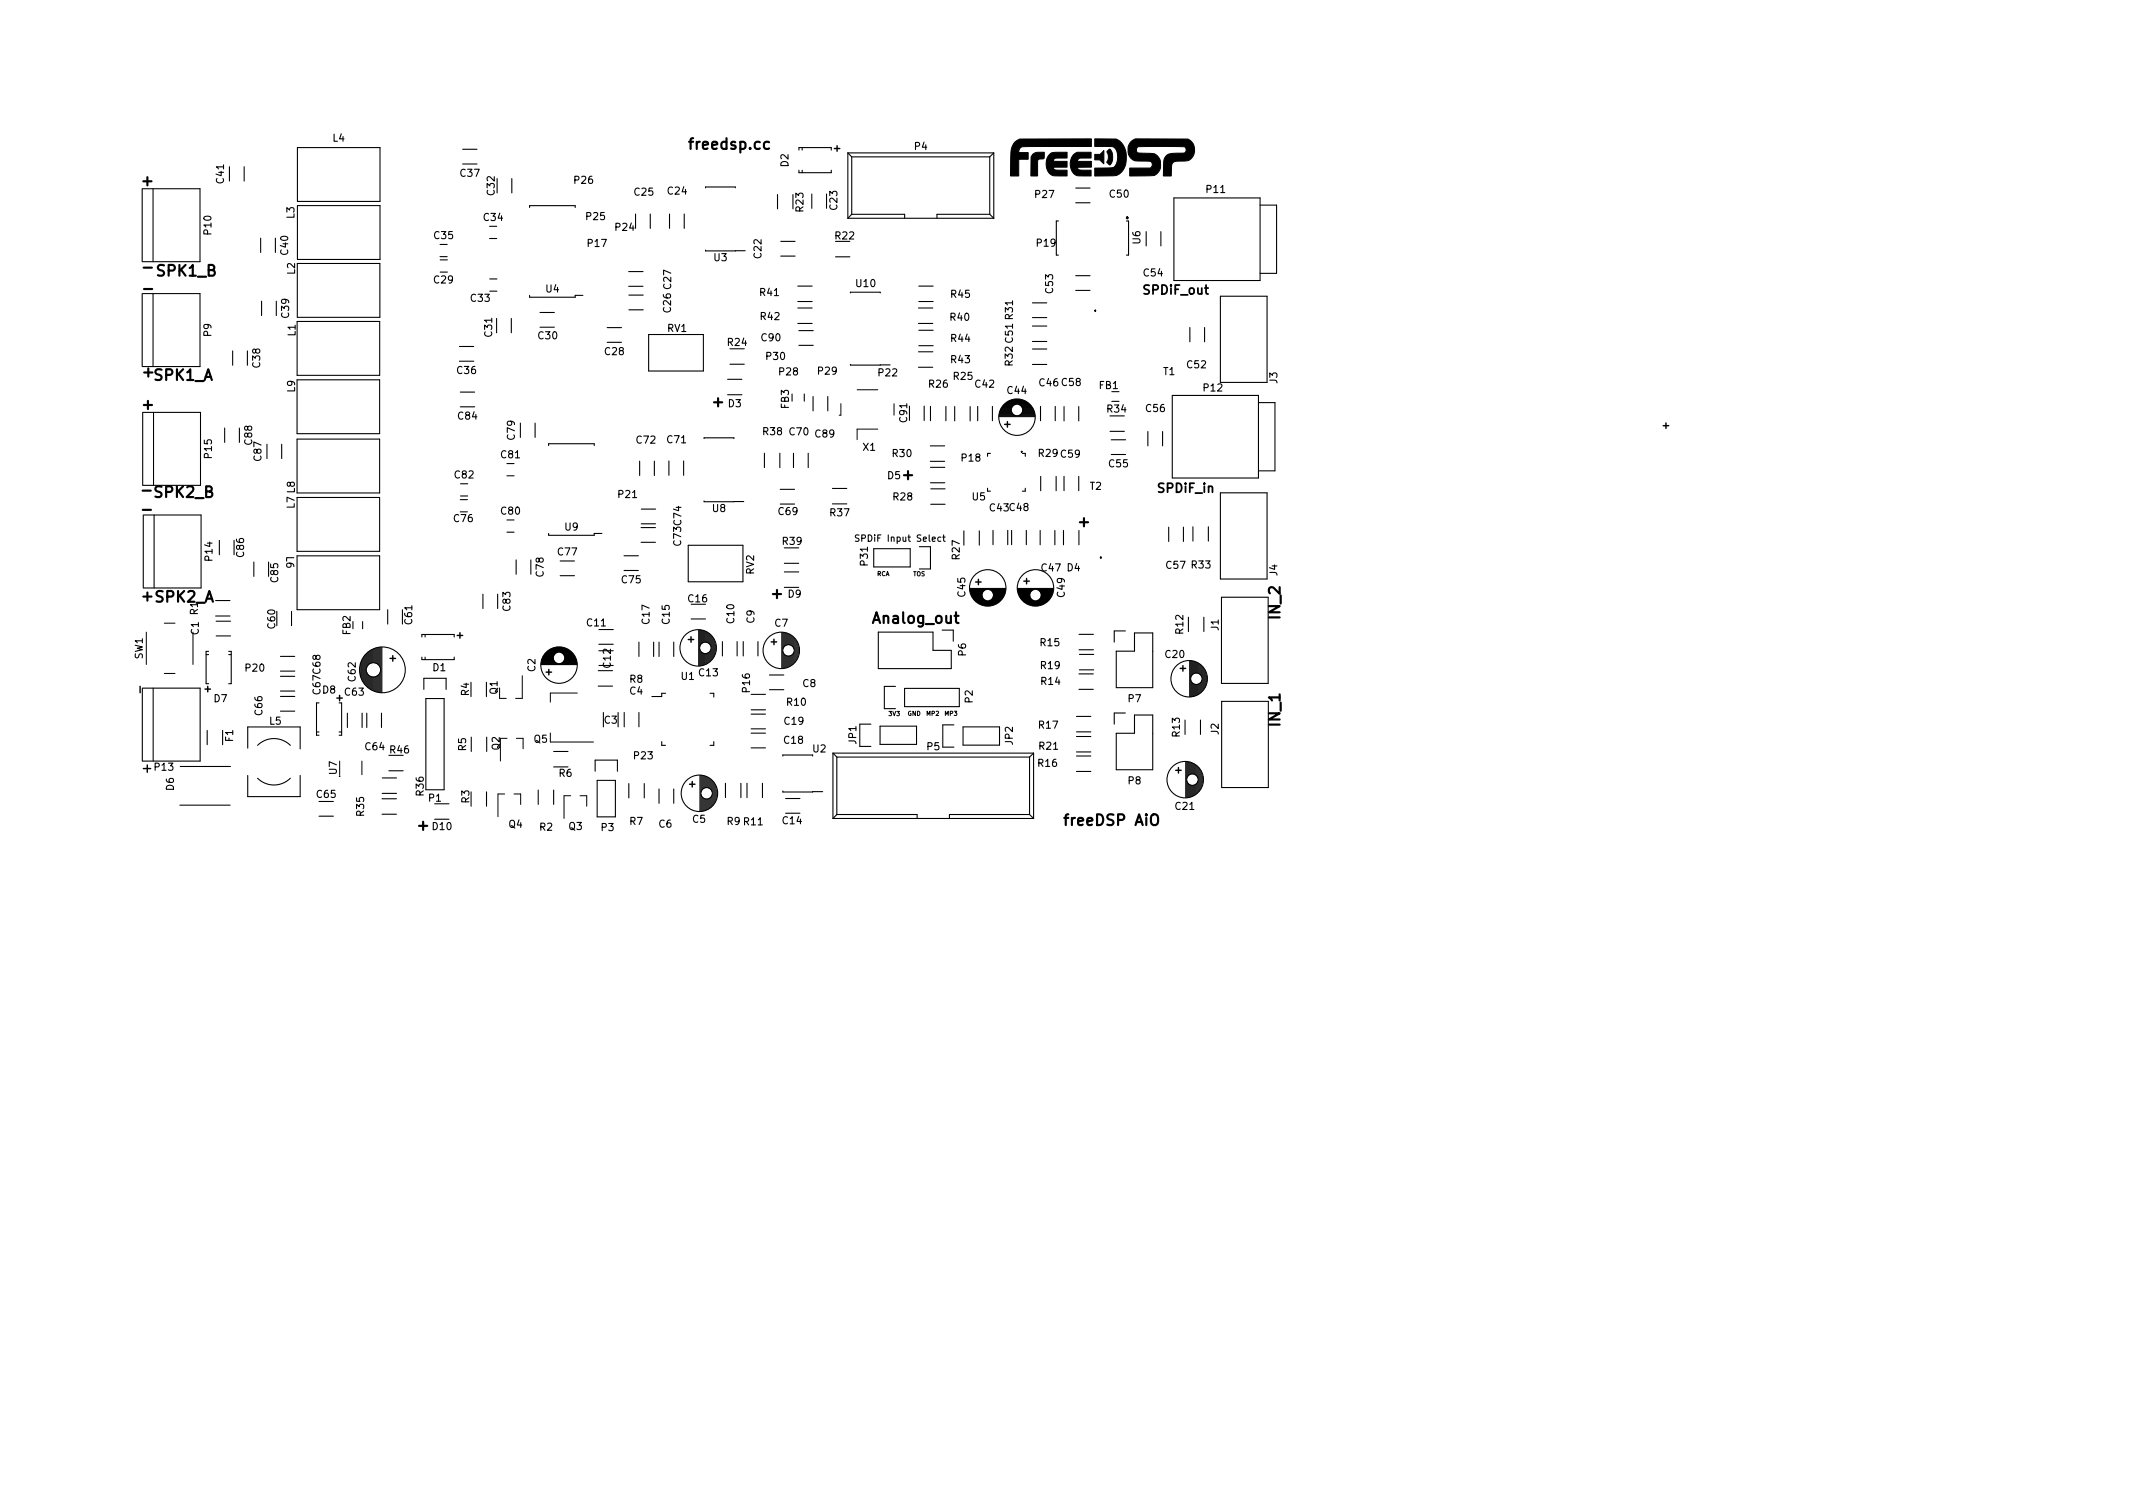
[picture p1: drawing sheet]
<svg xmlns="http://www.w3.org/2000/svg" width="297mm" height="210mm" viewBox="0 0 297 210" stroke-linecap="round" stroke-linejoin="round" font-family="sans-serif">
<defs><g id="words">
<g font-size="2.1">
<text x="96.4" y="20.8">freedsp.cc</text>
<text x="19.9" y="25.9">+</text>
<text x="20.2" y="37.9">-</text>
<text x="20.3" y="40.9">-</text>
<text x="21.9" y="38.5">SPK1_B</text>
<text x="20" y="52.5">+SPK1_A</text>
<text x="20" y="57">+</text>
<text x="99.4" y="56.7">+</text>
<text x="20.1" y="69">- SPK2_B</text>
<text x="20.1" y="71.6">-</text>
<text x="125.8" y="66.8">+</text>
<text x="150.3" y="73.4">+</text>
<text x="19.9" y="83.7">+ SPK2_A</text>
<text x="107.6" y="83.4">+</text>
<text x="121.8" y="86.8">Analog_out</text>
<text x="178.3" y="86.1" transform="rotate(-90 178.3 86.1)">IN_2</text>
<text x="178.3" y="101" transform="rotate(-90 178.3 101)">IN_1</text>
<text x="58.3" y="115.6">+</text>
<text x="148.6" y="115">freeDSP AiO</text>
</g>
<g font-size="1.7">
<text x="156.7" y="30.4">.</text>
<text x="159.3" y="41">SPDiF_out</text>
<text x="152.3" y="43.4">.</text>
<text x="161.3" y="68.6">SPDiF_in</text>
<text x="153.1" y="77.7">.</text>
</g>
<g font-size="1.4">
<text x="46.4" y="19.7">L4</text>
<text x="109.8" y="23.2" transform="rotate(-90 109.8 23.2)">D2</text>
<text x="116.2" y="21.1">+</text>
<text x="127.4" y="20.9">P4</text>
<text x="31.2" y="25.5" transform="rotate(-90 31.2 25.5)">C41</text>
<text x="64.1" y="24.6">C37</text>
<text x="68.9" y="27.1" transform="rotate(-90 68.9 27.1)">C32</text>
<text x="80" y="25.6">P26</text>
<text x="88.4" y="27.2">C25</text>
<text x="93" y="27.1">C24</text>
<text x="111.9" y="29.4" transform="rotate(-90 111.9 29.4)">R23</text>
<text x="116.6" y="29.2" transform="rotate(-90 116.6 29.2)">C23</text>
<text x="144.2" y="27.6">P27</text>
<text x="154.6" y="27.5">C50</text>
<text x="168.1" y="26.9">P11</text>
<text x="29.4" y="32.6" transform="rotate(-90 29.4 32.6)">P10</text>
<text x="40.1" y="35.4" transform="rotate(-90 40.1 35.4)">C40</text>
<text x="41" y="30.4" transform="rotate(-90 41 30.4)">L3</text>
<text x="60.5" y="33.3">C35</text>
<text x="67.4" y="30.8">C34</text>
<text x="81.7" y="30.6">P25</text>
<text x="81.9" y="34.4">P17</text>
<text x="85.8" y="32.1">P24</text>
<text x="106" y="35.9" transform="rotate(-90 106 35.9)">C22</text>
<text x="116.4" y="33.3">R22</text>
<text x="144.4" y="34.3">P19</text>
<text x="158.8" y="34" transform="rotate(-90 158.8 34)">U6</text>
<text x="41.1" y="38.2" transform="rotate(-90 41.1 38.2)">L2</text>
<text x="60.5" y="39.5">C29</text>
<text x="76" y="40.7">U4</text>
<text x="99.4" y="36.4">U3</text>
<text x="105.9" y="41.2">R41</text>
<text x="119.3" y="40">U10</text>
<text x="132.5" y="41.5">R45</text>
<text x="146.6" y="40.8" transform="rotate(-90 146.6 40.8)">C53</text>
<text x="159.3" y="38.5">C54</text>
<text x="29.4" y="46.8" transform="rotate(-90 29.4 46.8)">P9</text>
<text x="40.3" y="44.2" transform="rotate(-90 40.3 44.2)">C39</text>
<text x="41.1" y="46.8" transform="rotate(-90 41.1 46.8)">L1</text>
<text x="65.6" y="42">C33</text>
<text x="68.5" y="46.8" transform="rotate(-90 68.5 46.8)">C31</text>
<text x="75" y="47.2">C30</text>
<text x="92.9" y="46.2">RV1</text>
<text x="93.4" y="43.5" transform="rotate(-90 93.4 43.5)">C26 C27</text>
<text x="106" y="44.6">R42</text>
<text x="106.1" y="47.5">C90</text>
<text x="132.4" y="44.7">R40</text>
<text x="132.5" y="47.6">R44</text>
<text x="36.2" y="51.1" transform="rotate(-90 36.2 51.1)">C38</text>
<text x="63.7" y="52.1">C36</text>
<text x="84.3" y="49.4">C28</text>
<text x="101.4" y="48.2">R24</text>
<text x="106.8" y="50.1">P30</text>
<text x="108.6" y="52.3">P28</text>
<text x="114" y="52.2">P29</text>
<text x="122.4" y="52.4">P22</text>
<text x="129.4" y="54">R26</text>
<text x="132.5" y="50.6">R43</text>
<text x="132.8" y="52.9">R25</text>
<text x="135.8" y="54">C42</text>
<text x="141" y="50.9" transform="rotate(-90 141 50.9)">R32 C51 R31</text>
<text x="144.8" y="53.8">C46 C58</text>
<text x="162" y="52.2">T1</text>
<text x="165.3" y="51.3">C52</text>
<text x="177.9" y="53.4" transform="rotate(-90 177.9 53.4)">J3</text>
<text x="41.1" y="54.6" transform="rotate(-90 41.1 54.6)">L9</text>
<text x="63.8" y="58.4">C84</text>
<text x="101.4" y="56.7">D3</text>
<text x="109.9" y="56.9" transform="rotate(-90 109.9 56.9)">FB3</text>
<text x="126.3" y="58.8" transform="rotate(-90 126.3 58.8)">C91</text>
<text x="139.9" y="59.5">+</text>
<text x="140.3" y="54.9">C44</text>
<text x="153.1" y="54.2">FB1</text>
<text x="154.2" y="57.4">R34</text>
<text x="159.6" y="57.4">C56</text>
<text x="167.7" y="54.5">P12</text>
<text x="231.6" y="59.7">+</text>
<text x="29.5" y="63.7" transform="rotate(-90 29.5 63.7)">P15</text>
<text x="35.1" y="61.9" transform="rotate(-90 35.1 61.9)">C88</text>
<text x="36.4" y="64.1" transform="rotate(-90 36.4 64.1)">C87</text>
<text x="69.8" y="63.8">C81</text>
<text x="71.7" y="61.2" transform="rotate(-90 71.7 61.2)">C79</text>
<text x="88.7" y="61.8">C72</text>
<text x="92.9" y="61.7">C71</text>
<text x="106.3" y="60.6">R38</text>
<text x="110" y="60.6">C70</text>
<text x="113.6" y="60.9">C89</text>
<text x="120.2" y="62.8">X1</text>
<text x="124.3" y="63.6">R30</text>
<text x="134" y="64.3">P18</text>
<text x="144.7" y="63.6">R29 C59</text>
<text x="154.5" y="65.1">C55</text>
<text x="41" y="70.8" transform="rotate(-90 41 70.8)">L7 L8</text>
<text x="63.4" y="66.6">C82</text>
<text x="69.8" y="71.7">C80</text>
<text x="86.2" y="69.3">P21</text>
<text x="99.2" y="71.3">U8</text>
<text x="108.4" y="71.7">C69</text>
<text x="115.6" y="71.9">R37</text>
<text x="123.6" y="66.7">D5</text>
<text x="124.4" y="69.7">R28</text>
<text x="135.4" y="69.7">U5</text>
<text x="137.9" y="71.2">C43C48</text>
<text x="151.8" y="68.2">T2</text>
<text x="34" y="77.5" transform="rotate(-90 34 77.5)">C86</text>
<text x="39.9" y="77.5" transform="rotate(90 39.9 77.5)">L6</text>
<text x="63.2" y="72.7">C76</text>
<text x="77.7" y="77.3">C77</text>
<text x="78.7" y="73.9">U9</text>
<text x="94.9" y="75.9" transform="rotate(-90 94.9 75.9)">C73 C74</text>
<text x="109" y="75.9">R39</text>
<text x="133.6" y="77.9" transform="rotate(-90 133.6 77.9)">R27</text>
<text x="29.6" y="78" transform="rotate(-90 29.6 78)">P14</text>
<text x="38.7" y="81" transform="rotate(-90 38.7 81)">C85</text>
<text x="75.7" y="80.2" transform="rotate(-90 75.7 80.2)">C78</text>
<text x="86.6" y="81.2">C75</text>
<text x="95.9" y="83.9">C16</text>
<text x="105" y="80" transform="rotate(-90 105 80)">RV2</text>
<text x="109.8" y="83.2">D9</text>
<text x="120.8" y="78.7" transform="rotate(-90 120.8 78.7)">P31</text>
<text x="134.4" y="83" transform="rotate(-90 134.4 83)">C45</text>
<text x="135.8" y="81.5">+</text>
<text x="142.6" y="81.3">+</text>
<text x="145.1" y="79.6">C47</text>
<text x="148.3" y="83.1" transform="rotate(-90 148.3 83.1)">C49</text>
<text x="148.6" y="79.5">D4</text>
<text x="162.4" y="79.2">C57 R33</text>
<text x="177.9" y="80.1" transform="rotate(-90 177.9 80.1)">J4</text>
<text x="27.6" y="85.6" transform="rotate(-90 27.6 85.6)">R1</text>
<text x="27.7" y="88.4" transform="rotate(-90 27.7 88.4)">C1</text>
<text x="38.3" y="87.5" transform="rotate(-90 38.3 87.5)">C60</text>
<text x="48.8" y="88.4" transform="rotate(-90 48.8 88.4)">FB2</text>
<text x="57.4" y="86.9" transform="rotate(-90 57.4 86.9)">C61</text>
<text x="63.6" y="88.9">+</text>
<text x="71.1" y="85" transform="rotate(-90 71.1 85)">C83</text>
<text x="81.8" y="87.2">C11</text>
<text x="90.5" y="86.8" transform="rotate(-90 90.5 86.8)">C17</text>
<text x="93.3" y="86.8" transform="rotate(-90 93.3 86.8)">C15</text>
<text x="95.8" y="89.5">+</text>
<text x="102.3" y="86.7" transform="rotate(-90 102.3 86.7)">C10</text>
<text x="105.1" y="86.8" transform="rotate(-90 105.1 86.8)">C9</text>
<text x="107.4" y="89.8">+</text>
<text x="107.9" y="87.3">C7</text>
<text x="144.9" y="90">R15</text>
<text x="164.8" y="88.2" transform="rotate(-90 164.8 88.2)">R12</text>
<text x="169.7" y="87.8" transform="rotate(-90 169.7 87.8)">J1</text>
<text x="19.9" y="91.8" transform="rotate(-90 19.9 91.8)">SW1</text>
<text x="34.2" y="93.5">P20</text>
<text x="49.5" y="94.8" transform="rotate(-90 49.5 94.8)">C62</text>
<text x="54.3" y="92.1">+</text>
<text x="60.3" y="93.4">D1</text>
<text x="74.6" y="93.5" transform="rotate(-90 74.6 93.5)">C2</text>
<text x="76" y="94">+</text>
<text x="85.1" y="92.9" transform="rotate(-90 85.1 92.9)">C12</text>
<text x="87.7" y="95.1">R8</text>
<text x="94.9" y="94.7">U1</text>
<text x="97.4" y="94.2">C13</text>
<text x="111.8" y="95.7">C8</text>
<text x="134.5" y="91.3" transform="rotate(-90 134.5 91.3)">P6</text>
<text x="145" y="93.2">R19</text>
<text x="145" y="95.4">R14</text>
<text x="162.3" y="91.6">C20</text>
<text x="164.3" y="93.5">+</text>
<text x="28.5" y="96.4">+</text>
<text x="29.8" y="97.8">D7</text>
<text x="36.5" y="99.5" transform="rotate(-90 36.5 99.5)">C66</text>
<text x="37.5" y="100.9">L5</text>
<text x="44.6" y="96.6" transform="rotate(-90 44.6 96.6)">C67 C68</text>
<text x="44.9" y="96.6">D8</text>
<text x="46.9" y="97.6">+</text>
<text x="48.1" y="96.9">C63</text>
<text x="65.3" y="96.9" transform="rotate(-90 65.3 96.9)">R4</text>
<text x="69.3" y="96.7" transform="rotate(-90 69.3 96.7)">Q1</text>
<text x="84.2" y="100.8">C3</text>
<text x="87.7" y="96.7">C4</text>
<text x="104.4" y="96.3" transform="rotate(-90 104.4 96.3)">P16</text>
<text x="109.3" y="100.9">C19</text>
<text x="109.6" y="98.3">R10</text>
<text x="135.5" y="97.8" transform="rotate(-90 135.5 97.8)">P2</text>
<text x="144.7" y="101.5">R17</text>
<text x="157.1" y="97.8">P7</text>
<text x="21.6" y="107.3">P13</text>
<text x="32.5" y="103.2" transform="rotate(-90 32.5 103.2)">F1</text>
<text x="46.9" y="107.8" transform="rotate(-90 46.9 107.8)">U7</text>
<text x="50.9" y="104.5">C64</text>
<text x="54.4" y="104.9">R46</text>
<text x="64.9" y="104.5" transform="rotate(-90 64.9 104.5)">R5</text>
<text x="69.6" y="104.4" transform="rotate(-90 69.6 104.4)">Q2</text>
<text x="74.4" y="103.4">Q5</text>
<text x="88.3" y="105.7">P23</text>
<text x="109.2" y="103.6">C18</text>
<text x="113.2" y="104.8">U2</text>
<text x="119.2" y="103.6" transform="rotate(-90 119.2 103.6)">JP1</text>
<text x="129.1" y="104.5">P5</text>
<text x="141" y="103.7" transform="rotate(-90 141 103.7)">JP2</text>
<text x="144.6" y="106.8">R16</text>
<text x="144.8" y="104.4">R21</text>
<text x="163.7" y="107.7">+</text>
<text x="164.3" y="102.5" transform="rotate(-90 164.3 102.5)">R13</text>
<text x="169.7" y="102.3" transform="rotate(-90 169.7 102.3)">J2</text>
<text x="24.2" y="110.1" transform="rotate(-90 24.2 110.1)">D6</text>
<text x="44.1" y="111.1">C65</text>
<text x="50.7" y="113.6" transform="rotate(-90 50.7 113.6)">R35</text>
<text x="59" y="110.8" transform="rotate(-90 59 110.8)">R36</text>
<text x="59.7" y="111.6">P1</text>
<text x="65.4" y="111.8" transform="rotate(-90 65.4 111.8)">R3</text>
<text x="77.9" y="108.2">R6</text>
<text x="96" y="109.6">+</text>
<text x="157.1" y="109.2">P8</text>
<text x="163.7" y="112.8">C21</text>
<text x="60.3" y="115.6">D10</text>
<text x="70.9" y="115.3">Q4</text>
<text x="75.2" y="115.7">R2</text>
<text x="79.2" y="115.6">Q3</text>
<text x="83.7" y="115.7">P3</text>
<text x="87.7" y="114.9">R7</text>
<text x="91.8" y="115.2">C6</text>
<text x="96.5" y="114.6">C5</text>
<text x="101.3" y="114.9">R9 R11</text>
<text x="109" y="114.8">C14</text>
</g>
<text font-size="1.3" x="119.8" y="75.4">SPDiF Input Select</text>
<text font-size="1.1" x="142.1" y="63">.</text>
<g font-size=".8">
<text x="122.1" y="80.2">RCA</text>
<text x="127.1" y="80.2">TOS</text>
<text x="123.8" y="99.7">3V3</text>
<text x="126.4" y="99.7">GND</text>
<text x="129" y="99.7">MP2</text>
<text x="131.6" y="99.7">MP3</text>
</g>
</g></defs>
<g fill="none" stroke="#000" stroke-width=".15">
<path d="M19.8 26.3v10.1M19.9 26.3h8v10.1h-8M21.3 26.3v10.1M32 23.2v2M34 23.2v2M36.3 33.2v2M38.4 33.2v2M41.4 36.7h11.5v7.5h-11.5zM41.4 20.5h11.5v7.5h-11.5zM41.4 28.6h11.5v7.5h-11.5zM61.3 34h1M61.3 35.7h1"/>
<path d="M61.3 36.2h1M61.3 37.9h1M64.4 22.8h2M64.4 20.8h2M68.2 31.5h1M68.2 33.2h1M68.2 38.8h1M71.3 24.9v2M73.8 28.9v-.3h6.3v.3M87.6 39.9h2M87.6 37.8h2M88.5 29.8v2"/>
<path d="M90.6 29.8v2M93.2 29.8v2M95.3 29.8v2M98.3 26.2v-.2h4.1v.2M98.3 34.8v.1h5.5M102.4 34.9h.1M108.3 27.1v2M108.7 33.6h2M108.7 35.7h2M111.1 39.8h2M111.3 23.7v.3h4.5v-.3M111.7 20.5v.4"/>
<path d="M111.7 23.7v.3M113.1 27v2M115.8 20.5h-4.5v.4M116.4 35.8h2M118.1 21.3h20.3M118.1 30.4h20.3M118.1 21.3v9.1M118.1 21.3l.5 .5M118.6 21.8h19.2M118.6 29.8h7.4v.6M118.6 21.8v8M118.6 29.8l-.5 .6"/>
<path d="M128 39.8h2M137.8 29.8h-7.3v.6M137.8 21.8v8M137.8 29.8l.6 .6M138.4 21.3v9.1M138.4 21.3l-.6 .5M147.4 30.8h-.3v4.7h.3M149.8 28.2h2M149.8 26.2h2M149.8 38.4h2M157.2 30.8v4.7h-.3M159.6 32.2v2"/>
<path d="M161.7 32.2v2M163.5 27.6h12v11.5h-12zM175.5 28.6h2.3v9.5h-2.3M19.8 40.9v10.1M19.9 40.9h8v10.1h-8M19.9 57.4v10.2M19.9 57.4h8v10.2h-8M21.3 40.9v10.1M21.4 57.4v10.2M31.3 59.6v2M32.4 48.9v2M33.3 59.6v2"/>
<path d="M34.5 48.9v2M36.4 41.9v2M38.5 41.9v2M41.4 52.9h11.5v7.5h-11.5zM41.4 44.8h11.5v7.5h-11.5zM64 50.3h2M64 48.2h2M64.1 56.6h2M64.1 54.6h2M68.2 40.5h1M69.2 44.3v2M71.2 44.3v2"/>
<path d="M72.5 58.9v2M73.8 41.1v.3h6.3v-.3h1.1M74.5 58.9v2M75.2 43.5h2M75.2 45.6h2M84.6 47.7h2M84.6 45.6h2M87.6 43.1h2M87.6 41.1h2M90.3 46.6h7.7v5.1h-7.7zM101.3 52.8h2M101.3 55h2"/>
<path d="M101.7 50.7h2M111.1 42.9h2M111.1 45h2M111.1 42h2M111.3 48.1h2M111.3 46h2M112 54.9v1M113.2 55.2v2M115.3 55.2v2M118.4 40.8v-.1h4.2v.1M118.4 50.7v.1h5.6M127.9 42.9h2"/>
<path d="M127.9 45h2M127.9 49h2M127.9 51.1h2M128 42h2M128 46h2M128 48.1h2M128.7 56.5v2M129.6 56.6v2M131.7 56.6v2M133 56.6v2M135.1 56.6v2M136.2 56.6v2"/>
<path d="M138.2 56.6v2M139.1 58h5M139.1 57.9h2.4M139.2 57.7h2M139.2 57.6h1.8M139.2 57.5h1.7M139.2 57.3h1.7M139.3 57.2h1.5M139.4 57h1.4M139.4 56.9h1.5M139.5 56.8h1.4M139.6 56.6h1.4"/>
<path d="M139.7 56.5h1.4M139.8 56.3h1.6M140 56.2h3.3M140.2 56.1h2.9M140.4 55.9h2.5M140.7 55.8h1.9M141.2 55.6h.9M141.8 57.9h2.3M141.9 56.3h1.5M142.1 57.7h2M142.1 56.5h1.4M142.2 57.6h1.9"/>
<path d="M142.3 56.6h1.3M142.3 57.5h1.7M142.4 56.8h1.3M142.4 57.3h1.6M142.4 56.9h1.4M142.4 57.2h1.6M142.4 57h1.5M143.8 44.2h2M143.8 42.2h2M143.8 47.5h2M143.8 45.4h2M143.8 48.6h2"/>
<path d="M143.8 50.7h2M144.9 56.6v2M147 56.6v2M148.2 56.6v2M149.8 40.4h2M150.2 56.6v2M154.8 55.9h1M163.3 55.1h12v11.5h-12zM165.7 45.6v2M167.7 45.6v2M169.9 41.2h6.5v12h-6.5zM175.3 56.1h2.3v9.5h-2.3"/>
<path d="M20 71.7v10.2M20 71.7h8v10.2h-8M21.5 71.7v10.2M30.5 75.2v2M35.4 78.3v2M37.2 61.9v2M39.2 61.9v2M41.4 77.4h11.5v7.5h-11.5zM41.4 61.1h11.5v7.5h-11.5zM41.4 69.3h11.5v7.5h-11.5zM64.1 69.6h1M64.1 67.4h1"/>
<path d="M64.1 69.1h1M70.6 72.4h1M70.6 74.1h1M70.6 64.6h1M70.6 66.3h1M71.9 78v2M73.9 78v2M76.4 62v-.2h6.4v.2M76.4 74.3v.2h6.4v-.2h1M78 78.1h2M86.9 79.4h2M86.9 77.4h2"/>
<path d="M89.1 64.2v2M89.3 75.5h2M89.3 73.5h2M89.3 72.9h2M89.3 70.9h2M91.1 64.2v2M93.2 64.2v2M95.2 64.2v2M95.8 75.9h7.7v5.1h-7.7zM98.1 61.1v-.1h4.1v.1M98.1 69.7v.2l5.5-.1M106.5 63.1v2"/>
<path d="M108.6 63.1v2M108.7 68.1h2M108.7 70.2h2M109.2 79.6h2M109.2 78.4h2M110.5 63.1v2M112.6 63.1v2M115.9 68h2M115.9 70.2h2M119.6 74.5h-.3l-.1 .1v.2l.3 .2 .1 .2-.1 .2-.4-.1M121.7 76.4h5.1v2.5h-5.1zM128 76.1h1.6v3.1h-1.6"/>
<path d="M129.6 64.2h2M129.6 62.1h2M129.6 65.1h2M129.6 67.2h2M129.6 70.2h2M129.6 68.1h2M131.3 74.8h.3M131.4 74.5v.8l.2 .1M134.2 73.9v2M136.4 73.9v2M137.5 68v.4h.4M137.9 63.1h-.4v.4"/>
<path d="M138.3 73.8v2M140.3 73.8v2M140.9 73.8v2M142.4 63.1h.4v.4M142.8 68v.4h-.4M142.9 73.8v2M144.9 73.9v2M144.9 66.3v2M146.9 73.9v2M147.1 66.3v2M148.1 73.9v2M148.2 66.3v2"/>
<path d="M150.2 66.3v2M150.3 73.9v2M154.6 60.1h2M154.8 61.2h2M154.8 63.3h2M159.9 60.1v2M161.9 60.1v2M162.7 73.4v2M164.8 73.4v2M166.1 73.3v2M168.3 73.3v2M169.9 68.6h6.5v12h-6.5z"/>
<path d="M19.8 95.8v10.2M19.9 95.8h8v10.2h-8M21.3 95.8v10.2M28.7 91.1h.4M29.1 90.7h-.4v4.5M30 83.6h2M30 85.8h2M30.1 86.5h2M30.1 88.5h2M31.8 91.1h.4M31.8 90.7h.4v4.5h-.4M39 97h2"/>
<path d="M39 99h2M39 94.2h2M39 96.2h2M39 91.4h2M39 93.4h2M40.6 85.1v2M44.4 97.9h-.3v4.5h.3M47.6 97.9v4.5h-.4M48.4 99.3v2M50.2 92.4v1.8M50.4 92v2.6M50.4 99.3v2"/>
<path d="M50.5 86.5v1M50.5 91.7v3.1M50.7 91.5v3.6M50.8 91.3v3.9M50.9 91.1v4.3M51.1 91v1.9M51.1 93.7v1.9M51.1 99.3v2M51.2 90.9v1.8M51.2 93.9v1.8M51.4 90.8v1.7M51.4 94v1.8"/>
<path d="M51.5 90.7v1.7M51.5 94.1v1.8M51.6 90.6v1.7M51.6 94.2v1.8M51.8 90.5v1.8M51.8 94.2v1.9M51.9 90.4v1.9M51.9 94.3v1.8M52.1 90.4v1.9M52.1 94.3v1.9M52.2 90.3v2M52.2 94.3v1.9"/>
<path d="M52.3 90.3v2M52.3 94.2v2.1M52.5 90.2v2.2M52.5 94.2v2.1M52.6 90.2v2.3M52.6 94.1v2.3M52.8 90.2v2.4M52.8 93.9v2.5M52.9 90.1v2.7M52.9 93.7v2.7M53 90.1v6.3M53.1 99.3v2"/>
<path d="M53.2 90.1v6.3M54 84.9v2M58.7 91.5v.3h4.6v-.3M59 96v-1.6h3.1v1.6M59.2 88.3v.4M59.2 91.5v.3M59.3 97.3h2.5v12.7h-2.5zM63.3 88.3h-4.6v.4M67.3 82.7v2M67.7 95v2M69.3 82.7v2M75.4 92.5h5"/>
<path d="M75.4 92.4h2.3M75.4 92.3h2M75.4 92.1h1.8M75.4 92h1.7M75.5 91.8h1.6M75.5 91.7h1.6M75.6 91.6h1.5M75.7 91.4h1.4M75.7 91.3h1.4M75.8 91.1h1.4M75.9 91h1.4M76.1 90.9h1.5"/>
<path d="M76.2 90.7h3.3M76.4 90.6h2.9M76.6 90.4h2.5M76.9 90.3h1.9M77.4 90.2h.9M78 80.2h2M78 92.4h2.3M78.1 90.9h1.5M78.3 92.3h2M78.4 91h1.4M78.5 92.1h1.8M78.5 91.1h1.4"/>
<path d="M78.6 92h1.7M78.6 91.3h1.4M78.6 91.8h1.6M78.6 91.4h1.4M78.6 91.7h1.6M78.6 91.6h1.5M83.3 93.4h2M83.3 95.5h2M83.4 89.7h2M83.4 87.7h2M83.4 92.7h2M83.4 90.6h2"/>
<path d="M84 99.2v2M86.1 99.2v2M86.9 99.2v2M89 89.4v2M89 99.2v2M91 89.4v2M91.8 89.4v2M92.7 96.5h-.5v.5h-1.4M93.8 89.4v2M96.3 86.2h2M97.3 87.7v5M97.4 87.7v2.4"/>
<path d="M97.4 90.4v2.3M97.6 87.7v2M97.6 90.7v2M97.7 87.8v1.8M97.7 90.8v1.9M97.9 87.8v1.7M97.9 90.9v1.7M98 87.8v1.6M98 91v1.6M98.1 87.9v1.5M98.1 91v1.5M98.3 87.9v1.5"/>
<path d="M98.3 91v1.5M98.4 88v1.4M98.4 91v1.4M98.6 88.1v1.4M98.6 90.9v1.4M98.7 88.2v1.4M98.7 90.9v1.3M98.8 88.3v1.4M98.8 90.7v1.4M98.9 96.5h.5v.6M99 88.4v1.5M99 90.5v1.5"/>
<path d="M99.1 88.6v3.2M99.3 88.8v2.9M99.4 89v2.4M99.5 89.3v1.9M99.7 89.7v1M100.6 89.3v2M102.7 89.3v2M103.5 89.3v2M104.6 99.4h2M104.6 98.8h2M104.6 96.7h2M105.6 89.3v2"/>
<path d="M107.2 96h2M107.2 94h2M108.9 88.1v5M109 88.1v2.3M109 90.7v2.4M109.2 88.1v2M109.2 91v2M109.2 81.8h2M109.3 88.1v1.8M109.3 91.2v1.8M109.4 88.1v1.7M109.4 91.3v1.7"/>
<path d="M109.6 88.2v1.6M109.6 91.3v1.6M109.7 88.2v1.6M109.7 91.4v1.5M109.9 88.3v1.5M109.9 91.4v1.4M110 88.4v1.4M110 91.3v1.5M110.1 88.4v1.4M110.1 91.3v1.4M110.3 88.5v1.4M110.3 91.2v1.4"/>
<path d="M110.4 88.7v1.3M110.4 91.1v1.4M110.6 88.8v1.5M110.6 90.8v1.5M110.7 88.9v3.3M110.8 89.1v2.9M111 89.3v2.5M111.1 89.6v1.9M111.3 90.1v.9M122.3 88h7.6v2.6h2.6v2.5h-10.2zM124.7 95.6h-1.5v3.1h1.5M126 95.9h7.6v2.5h-7.6z"/>
<path d="M132.8 87.7v1.6M135.1 81.9h5M135.1 82.1h2.3M135.1 82.2h2M135.1 82.4h1.8M135.1 82.5h1.7M135.2 82.6h1.6M135.2 82.8h1.6M135.3 82.9h1.5M135.4 83.1h1.4M135.4 83.2h1.4M135.5 83.3h1.4"/>
<path d="M135.6 83.5h1.4M135.8 83.6h1.5M135.9 83.8h3.3M136.1 83.9h2.9M136.3 84h2.5M136.6 84.2h1.9M137.1 84.3h.9M137.7 82.1h2.3M137.8 83.6h1.5M138 82.2h2M138.1 83.5h1.4M138.2 82.4h1.8"/>
<path d="M138.2 83.3h1.4M138.3 82.5h1.7M138.3 83.2h1.4M138.3 82.6h1.6M138.3 83.1h1.4M138.3 82.8h1.6M138.3 82.9h1.5M141.7 81.9h5M141.7 82.1h2.3M141.7 82.2h2M141.8 82.4h1.8M141.8 82.5h1.7"/>
<path d="M141.8 82.6h1.6M141.9 82.8h1.5M141.9 82.9h1.5M142 83.1h1.4M142.1 83.2h1.4M142.2 83.3h1.4M142.3 83.5h1.4M142.4 83.6h1.5M142.6 83.8h3.2M142.7 83.9h3M143 84h2.4M143.3 84.2h1.8"/>
<path d="M143.7 84.3h1M144.4 82.1h2.3M144.5 83.6h1.5M144.7 82.2h2M144.7 83.5h1.4M144.8 82.4h1.9M144.8 83.3h1.4M144.9 82.5h1.7M144.9 83.2h1.4M145 82.6h1.6M145 83.1h1.4M145 82.8h1.5"/>
<path d="M145 82.9h1.5M149.9 99.8h2M150.3 96h2M150.3 93.8h2M150.3 90.5h2M150.3 88.3h2M150.3 93.3h2M150.3 91.1h2M155.4 90.7h2.6v-2.6h2.5v7.7h-5.1zM156.7 87.9h-1.5v1.5M156.7 99.3h-1.5v1.5M158 99.6h2.5v7.6h-5.1v-5.1h2.6z"/>
<path d="M165.5 85.9v2M165.7 92v5M165.8 92v2.4M165.8 94.7v2.3M166 92v2M166 95v2M166.1 92.1v1.8M166.1 95.1v1.9M166.2 92.1v1.7M166.2 95.2v1.7M166.4 92.1v1.6M166.4 95.3v1.6"/>
<path d="M166.5 92.2v1.5M166.5 95.3v1.5M166.7 92.2v1.5M166.7 95.3v1.5M166.8 92.3v1.4M166.8 95.3v1.4M166.9 92.4v1.4M166.9 95.2v1.4M167.1 92.5v1.4M167.1 95.2v1.3M167.2 92.6v1.4M167.2 95v1.4"/>
<path d="M167.4 92.7v1.5M167.4 94.8v1.5M167.5 92.9v3.2M167.6 93.1v2.9M167.6 85.9v2M167.8 93.3v2.4M167.9 93.6v1.9M168.1 94v1M170.1 83.2h6.5v12h-6.5zM170.1 97.7h6.5v12h-6.5zM25 112.1h7M25.1 106.7h7"/>
<path d="M28.9 101.7v2M31 101.7v2M34.5 104.2v-3h7.3v3.1M34.5 108v2.9h7.3v-2.9M35.9 103.8a3.2 3.2 0 0 1 4.5 0M35.9 108.4a3.2 3.2 0 0 0 4.5 0M44.1 101.9h.3M44.4 113.6h2M47.2 101.9h.4M53.2 113.4h2M53.2 111.2h2M53.2 108.3h2"/>
<path d="M53.2 110.5h2M54.2 107.3h2M60.5 111.9h2M60.5 114.1h2M65.6 110.3v2M65.6 102.6v2M67.8 110.3v2M67.8 102.6v2M75 110v2M77.1 110v2M77.1 104.6h2M77.1 106.8h2"/>
<path d="M82.9 107.4v-1.6h3.1v1.6M83.2 108.7h2.5v5h-2.5zM87.6 109.1v2M89.7 109.1v2M91.8 109.9v2M92.2 103.3v.5h.5M93.8 109.9v2M97.5 108v5M97.6 108v2.3M97.6 110.6v2.4M97.8 108v2M97.8 110.9v2"/>
<path d="M97.9 108v1.8M97.9 111.1v1.8M98 108v1.7M98 111.2v1.7M98.2 108.1v1.6M98.2 111.2v1.6M98.3 108.1v1.6M98.3 111.3v1.5M98.5 108.2v1.5M98.5 111.3v1.4M98.6 108.3v1.4M98.6 111.2v1.5"/>
<path d="M98.7 108.3v1.4M98.7 111.2v1.4M98.9 108.4v1.4M98.9 111.1v1.4M99 108.6v1.3M99 111v1.4M99.2 108.7v1.5M99.2 110.7v1.5M99.3 108.8v3.3M99.4 103.3v.5h-.5M99.4 109v2.9M99.6 109.2v2.5"/>
<path d="M99.7 109.5v1.9M99.9 110v.9M101 109.1v2M103.2 109.1v2M104 109.1v2M104.6 104.1h2M104.6 102.1h2M104.6 101.5h2M106.2 109.1v2M109 105.3v-.2h4.2v.2M109 110.1v.2l5.6-.1M109.4 113.2h2"/>
<path d="M109.4 111.2h2M116 104.9h27.9M116 114h27.9M116 104.9v9.1M116 104.9l.5 .5M116.5 105.4h26.9M116.5 113.4h11.2v.6M116.5 105.4v8M116.5 113.4l-.5 .6M121.3 100.8h-1.6v3.1h1.6M122.6 101.1h5v2.6h-5zM132.8 100.9h-1.5v3.1h1.5"/>
<path d="M134.1 101.2h5.1v2.6h-5.1zM143.4 113.4h-11.2v.6M143.4 105.4v8M143.4 113.4l.5 .6M143.9 104.9v9.1M143.9 104.9l-.5 .5M149.9 107.4h2M149.9 105.3h2M149.9 101.9h2M149.9 104.7h2M149.9 102.6h2M165 100.3v2"/>
<path d="M165.1 106.1v5M165.3 106.1v2.3M165.3 108.7v2.4M165.4 106.1v2M165.4 109v2M165.5 106.1v1.8M165.5 109.2v1.8M165.7 106.1v1.7M165.7 109.3v1.7M165.8 106.2v1.6M165.8 109.3v1.6M166 106.2v1.6"/>
<path d="M166 109.4v1.5M166.1 106.3v1.5M166.1 109.4v1.4M166.2 106.4v1.4M166.2 109.3v1.5M166.4 106.4v1.4M166.4 109.3v1.4M166.5 106.5v1.4M166.5 109.2v1.4M166.7 106.7v1.3M166.7 109.1v1.4M166.8 106.8v1.5"/>
<path d="M166.8 108.8v1.5M166.9 106.9v3.3M167.1 107.1v2.9M167.2 100.3v2M167.2 107.3v2.5M167.4 107.6v1.9M167.5 108.1v.9"/>
<circle cx="141.6" cy="58.1" r="2.54"/>
<circle cx="141.6" cy="57.1" r=".8"/>
<circle cx="52" cy="93.3" r="1"/>
<circle cx="53.2" cy="93.3" r="3.2"/>
<circle cx="77.9" cy="92.6" r="2.54"/>
<circle cx="77.9" cy="91.6" r=".8"/>
<circle cx="97.2" cy="90.2" r="2.54"/>
<circle cx="98.2" cy="90.2" r=".8"/>
<circle cx="108.8" cy="90.6" r="2.54"/>
<circle cx="109.8" cy="90.6" r=".8"/>
<circle cx="137.6" cy="81.9" r="2.54"/>
<circle cx="137.6" cy="82.9" r=".8"/>
<circle cx="144.2" cy="81.9" r="2.54"/>
<circle cx="144.2" cy="82.9" r=".8"/>
<circle cx="165.6" cy="94.5" r="2.54"/>
<circle cx="166.6" cy="94.5" r=".8"/>
<circle cx="97.4" cy="110.5" r="2.54"/>
<circle cx="98.4" cy="110.5" r=".8"/>
<circle cx="165.1" cy="108.6" r="2.54"/>
<circle cx="166.1" cy="108.6" r=".8"/>
</g>
<path d="M19.5 95.6v.9M20 107h1M20.5 106.5v1" fill="none" stroke="#000" stroke-width=".2"/>
<g fill="none" stroke="#000" stroke-width=".14">
<path d="M117.1 56.2v1.6h-.2M119.4 54.3h2.8M122.2 59.8h-2.8v1.4M124.5 56.2v1.6M20.4 88v4.5M22.9 93.8h1.5M22.9 86.8h1.5M26.9 88v4.5M69.6 95.8v1.4h.9M72.7 94.1v3.1h-.9M80.4 96.5h-3.8v1.3M50.4 106v1.9"/>
<path d="M70.3 110.6h-1v3.1M70.6 102.8h-.9v3.2M71.6 110.6h.9v1.4M71.9 102.8h.9v1.5M76.6 103.3h6.1M79.5 110.8h-1v3.2M80.8 110.8h.9v1.5"/>
</g>
<path d="M152.5 19.3l2.9 .1a3 3 0 0 1 1.3 3.6 1.87 1.87 0 0 1-2.2 1.5h-2v-1.1h1.2a1.95 1.95 0 0 0 1.6-.3 2 2 0 0 0-.3-2.6l-2.5-.1zM157.6 19.6l.5-.3 7.3 .1a1.61 1.61 0 0 1 .9 1.9 1.61 1.61 0 0 1-1.8 1.1 1.19 1.19 0 0 0-1.3 .4l-.1 1.7h-1.1v-1.1a2.02 2.02 0 0 1 .4-1.7 3.7 3.7 0 0 1 2.3-.4 .47 .47 0 0 0 .5-.5 .47 .47 0 0 0-.6-.4h-4.5a3.7 3.7 0 0 0-1.7 .1 .48 .48 0 0 0-.1 .6 .48 .48 0 0 0 .6 .2h.7a1.8 1.8 0 0 1 1.6 .4 1.69 1.69 0 0 1-.6 2.7l-3.3 .1v-1.1h2.9a.51 .51 0 0 0 .3-.6 .51 .51 0 0 0-.6-.4h-.5a2.3 2.3 0 0 1-1.9-.4 1.79 1.79 0 0 1 .1-2.4zM143.8 21.5a1.19 1.19 0 0 1 1.1-.3h.5v.8l-.1 .1a.84 .84 0 0 0-.8 .2v2.2h-.9v-2.6zM146.2 21.5a1.68 1.68 0 0 1 1.4-.3h1v.8h-.8a1.02 1.02 0 0 0-1 .2l-.1 .2 1.9 .1v.8h-1.9a.52 .52 0 0 0 .6 .4h1.3v.8h-.9a1.62 1.62 0 0 1-1.8-.6 2.12 2.12 0 0 1 .3-2.4zM149.5 21.5l.5-.3h1.9v.8h-1a.64 .64 0 0 0-.9 .5h2v.8h-2l.2 .3 .2 .1h1.5v.8h-.9a1.59 1.59 0 0 1-1.7-.6 2.08 2.08 0 0 1 .2-2.4zM141.4 19.7l.6-.3 10-.1v1.1h-9.3a.71 .71 0 0 0-.8 .8h1.3v1h-1.3v2.3h-1.2l.1-3.2a2.32 2.32 0 0 1 .6-1.6zM152.5 21.5h.7l.5-.5v1.8l-.5-.5h-.7zM154.3 20.9l.2-.1a1.66 1.66 0 0 1 .1 2.2l-.5-.4a1.32 1.32 0 0 0 .1-1.5z" fill="#000" stroke="#000" stroke-width=".14"/>
<use href="#words"/>
</svg>
